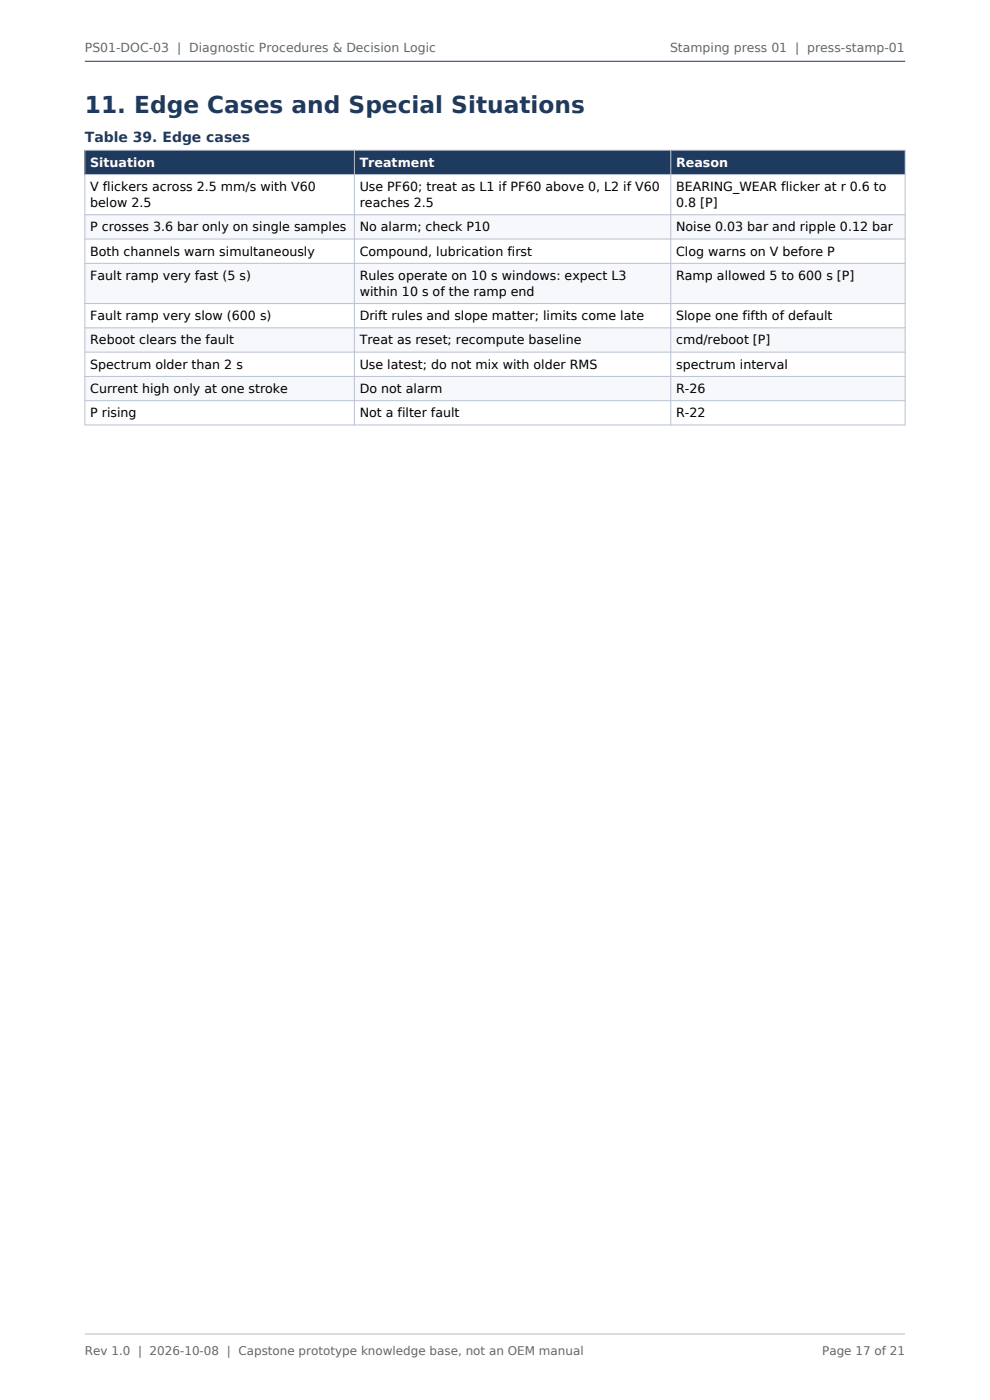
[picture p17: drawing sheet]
<svg xmlns="http://www.w3.org/2000/svg" width="210mm" height="297mm" viewBox="0 0 210 297" stroke-linecap="round" stroke-linejoin="round" font-family="sans-serif">
<defs><g id="words">
<text font-size="4.9" fill="#1f3a5f" x="18" y="23.9">11. Edge Cases and Special Situations</text>
<text font-size="3" fill="#1f3a5f" x="18" y="30.1">Table 39. Edge cases</text>
<g font-size="2.7" fill="#fff">
<text x="19.1" y="35.4">Situation</text>
<text x="76.3" y="35.4">Treatment</text>
<text x="143.4" y="35.4">Reason</text>
</g>
<g font-size="2.7">
<text x="19.1" y="40.6">V flickers across 2.5 mm/s with V60</text>
<text x="76.3" y="40.6">Use PF60; treat as L1 if PF60 above 0, L2 if V60</text>
<text x="143.4" y="40.6">BEARING_WEAR flicker at r 0.6 to</text>
<text x="19.1" y="43.9">below 2.5</text>
<text x="76.3" y="43.9">reaches 2.5</text>
<text x="143.4" y="43.9">0.8 [P]</text>
<text x="19.1" y="49.1">P crosses 3.6 bar only on single samples</text>
<text x="76.3" y="49.1">No alarm; check P10</text>
<text x="143.4" y="49.1">Noise 0.03 bar and ripple 0.12 bar</text>
<text x="19.1" y="54.2">Both channels warn simultaneously</text>
<text x="19.1" y="59.4">Fault ramp very fast (5 s)</text>
<text x="76.3" y="54.2">Compound, lubrication first</text>
<text x="76.3" y="59.4">Rules operate on 10 s windows: expect L3</text>
<text x="143.4" y="54.2">Clog warns on V before P</text>
<text x="143.4" y="59.4">Ramp allowed 5 to 600 s [P]</text>
<text x="76.3" y="62.8">within 10 s of the ramp end</text>
<text x="19.1" y="67.9">Fault ramp very slow (600 s)</text>
<text x="76.3" y="67.9">Drift rules and slope matter; limits come late</text>
<text x="143.4" y="67.9">Slope one fifth of default</text>
<text x="19.1" y="73.1">Reboot clears the fault</text>
<text x="76.3" y="73.1">Treat as reset; recompute baseline</text>
<text x="143.4" y="73.1">cmd/reboot [P]</text>
<text x="19.1" y="78.2">Spectrum older than 2 s</text>
<text x="19.1" y="83.4">Current high only at one stroke</text>
<text x="76.3" y="78.2">Use latest; do not mix with older RMS</text>
<text x="76.3" y="83.4">Do not alarm</text>
<text x="143.4" y="78.2">spectrum interval</text>
<text x="143.4" y="83.4">R-26</text>
<text x="19.1" y="88.5">P rising</text>
<text x="76.3" y="88.5">Not a filter fault</text>
<text x="143.4" y="88.5">R-22</text>
</g>
<g font-size="2.6" fill="#666">
<text x="18" y="11">PS01-DOC-03 | Diagnostic Procedures &amp; Decision Logic</text>
<text x="142.1" y="11">Stamping press 01 | press-stamp-01</text>
</g>
<g font-size="2.5" fill="#666">
<text x="18" y="287.5">Rev 1.0 | 2026-10-08 | Capstone prototype knowledge base, not an OEM manual</text>
<text x="174.4" y="287.5">Page 17 of 21</text>
</g>
</g></defs>
<path d="M18 31.9h174v5.1h-174z" fill-rule="evenodd" fill="#1f3a5f"/>
<g fill="#f6f8fb">
<path d="M18 45.6h174v5.1h-174z" fill-rule="evenodd"/>
<path d="M18 55.9h174v8.5h-174z" fill-rule="evenodd"/>
<path d="M18 69.6h174v5.1h-174z" fill-rule="evenodd"/>
<path d="M18 79.9h174v5.1h-174z" fill-rule="evenodd"/>
</g>
<path d="M18 31.9h174v58.3h-174zM18 37h174M75.2 31.9v58.3M142.3 31.9v58.3M18 45.6h174M18 50.7h174M18 55.9h174M18 64.4h174M18 69.6h174M18 74.7h174M18 79.9h174M18 85h174" fill="none" stroke="#b8c2d0" stroke-width=".21"/>
<path d="M18 13h174" fill="none" stroke="#1f3a5f" stroke-width=".21"/>
<path d="M18 283h174" fill="none" stroke="#bbb" stroke-width=".21"/>
<use href="#words"/>
</svg>
